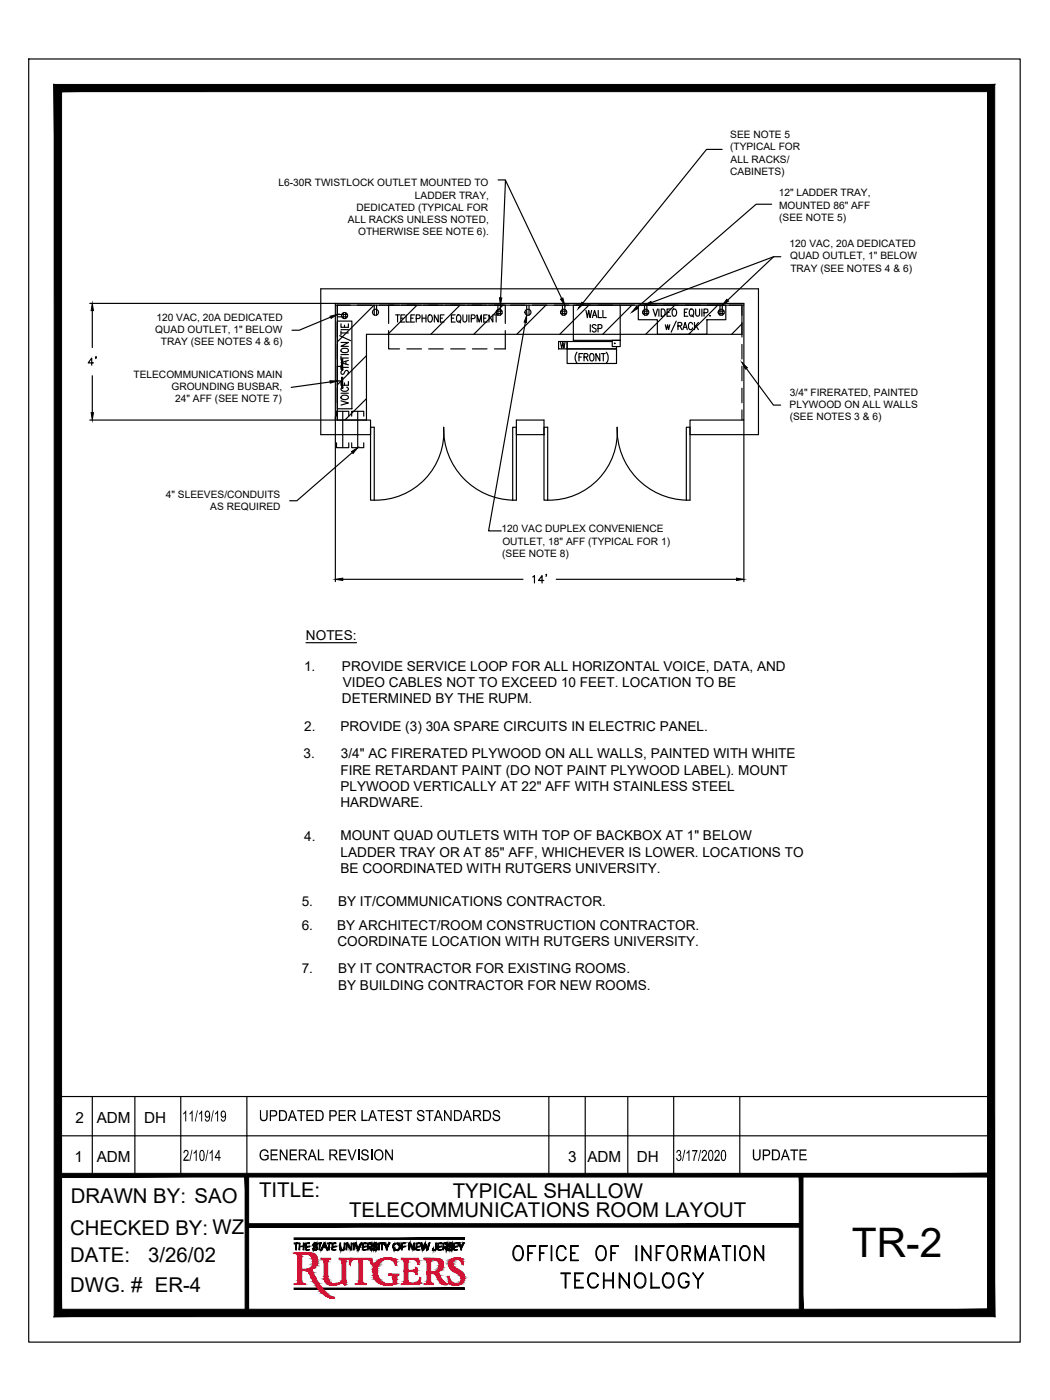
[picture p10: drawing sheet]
<svg xmlns="http://www.w3.org/2000/svg" width="229mm" height="305mm" viewBox="0 0 229 305" stroke-linecap="round" stroke-linejoin="round" font-family="sans-serif">
<defs><g id="words">
<text font-size="8.9" x="185.5" y="273.7">TR-2</text>
<g font-size="6.6">
<text x="110.4" y="275.5">OFFICE OF INFORMATION</text>
<text x="121" y="281.5">TECHNOLOGY</text>
</g>
<g font-size="4.4">
<text x="126.3" y="70.2">WALL</text>
<text x="15.4" y="261.9">DRAWN BY: SAO</text>
<text x="56.4" y="260.6">TITLE:</text>
<text x="98.6" y="260.9">TYPICAL SHALLOW</text>
<text x="15.3" y="268.8">CHECKED BY: WZ</text>
<text x="76" y="265">TELECOMMUNICATIONS ROOM LAYOUT</text>
<text x="15.3" y="274.8">DATE:</text>
<text x="32.3" y="274.8">3/26/02</text>
<text x="15.3" y="281.3">DWG. # ER-4</text>
</g>
<g font-size="3.7">
<text x="39.6" y="244.2">11/19/19</text>
<text x="56.3" y="244.1">UPDATED PER LATEST STANDARDS</text>
<text x="39.8" y="252.7">2/10/14</text>
<text x="56.3" y="252.6">GENERAL REVISION</text>
<text x="147.1" y="252.7">3/17/2020</text>
<text x="163.6" y="252.6">UPDATE</text>
</g>
<g font-size="3.3">
<text x="16.5" y="244.5">2</text>
<text x="21.1" y="244.4">ADM</text>
<text x="31.4" y="244.4">DH</text>
<text x="16.2" y="253.1">1</text>
<text x="21.1" y="253">ADM</text>
<text x="123.7" y="253.1">3</text>
<text x="127.9" y="253">ADM</text>
<text x="138.7" y="253">DH</text>
</g>
<g font-size="3">
<text x="66.6" y="139.3">NOTES:</text>
<text x="66.2" y="146">1.</text>
<text x="74.5" y="146">PROVIDE SERVICE LOOP FOR ALL HORIZONTAL VOICE, DATA, AND</text>
<text x="74.7" y="149.6">VIDEO CABLES NOT TO EXCEED 10 FEET. LOCATION TO BE</text>
<text x="74.5" y="153.1">DETERMINED BY THE RUPM.</text>
<text x="66.2" y="159.2">2.</text>
<text x="74.1" y="159.1">PROVIDE (3) 30A SPARE CIRCUITS IN ELECTRIC PANEL.</text>
<text x="66.1" y="165">3.</text>
<text x="74.2" y="165.1">3/4&quot; AC FIRERATED PLYWOOD ON ALL WALLS, PAINTED WITH WHITE</text>
<text x="74.1" y="168.6">FIRE RETARDANT PAINT (DO NOT PAINT PLYWOOD LABEL). MOUNT</text>
<text x="74.1" y="172.2">PLYWOOD VERTICALLY AT 22&quot; AFF WITH STAINLESS STEEL</text>
<text x="74.1" y="175.7">HARDWARE.</text>
<text x="66.2" y="183.1">4.</text>
<text x="74.1" y="183">MOUNT QUAD OUTLETS WITH TOP OF BACKBOX AT 1&quot; BELOW</text>
<text x="74.2" y="186.6">LADDER TRAY OR AT 85&quot; AFF, WHICHEVER IS LOWER. LOCATIONS TO</text>
<text x="74.2" y="190.1">BE COORDINATED WITH RUTGERS UNIVERSITY.</text>
<text x="65.7" y="197.3">5.</text>
<text x="73.6" y="197.2">BY IT/COMMUNICATIONS CONTRACTOR.</text>
<text x="65.7" y="202.5">6.</text>
<text x="73.4" y="202.4">BY ARCHITECT/ROOM CONSTRUCTION CONTRACTOR.</text>
<text x="73.5" y="205.9">COORDINATE LOCATION WITH RUTGERS UNIVERSITY.</text>
<text x="65.7" y="211.9">7.</text>
<text x="73.6" y="211.9">BY IT CONTRACTOR FOR EXISTING ROOMS.</text>
<text x="73.6" y="215.5">BY BUILDING CONTRACTOR FOR NEW ROOMS.</text>
</g>
<g font-size="2.2">
<text x="158.9" y="32.7">(TYPICAL FOR</text>
<text x="159" y="30.1">SEE NOTE 5</text>
<text x="159.1" y="35.4">ALL RACKS/</text>
<text x="60.6" y="40.6">L6-30R TWISTLOCK OUTLET MOUNTED TO</text>
<text x="159" y="38.1">CABINETS)</text>
<text x="77.6" y="45.9">DEDICATED (TYPICAL FOR</text>
<text x="90.3" y="43.2">LADDER TRAY,</text>
<text x="169.5" y="42.8">12&quot; LADDER TRAY,</text>
<text x="169.6" y="45.4">MOUNTED 86&quot; AFF</text>
<text x="75.8" y="48.6">ALL RACKS UNLESS NOTED,</text>
<text x="78" y="51.2">OTHERWISE SEE NOTE 6).</text>
<text x="169.7" y="48.1">(SEE NOTE 5)</text>
<text x="171.9" y="53.8">120 VAC, 20A DEDICATED</text>
<text x="172" y="56.4">QUAD OUTLET, 1&quot; BELOW</text>
<text x="172.1" y="59.1">TRAY (SEE NOTES 4 &amp; 6)</text>
<text x="34.1" y="69.8">120 VAC, 20A DEDICATED</text>
<text x="33.8" y="72.5">QUAD OUTLET, 1&quot; BELOW</text>
<text x="35" y="75.2">TRAY (SEE NOTES 4 &amp; 6)</text>
<text x="29.1" y="82.2">TELECOMMUNICATIONS MAIN</text>
<text x="37.3" y="84.9">GROUNDING BUSBAR,</text>
<text x="38.1" y="87.6">24&quot; AFF (SEE NOTE 7)</text>
<text x="171.9" y="88.8">PLYWOOD ON ALL WALLS</text>
<text x="172" y="86.1">3/4&quot; FIRERATED, PAINTED</text>
<text x="171.9" y="91.5">(SEE NOTES 3 &amp; 6)</text>
<text x="36.1" y="108.4">4&quot; SLEEVES/CONDUITS</text>
<text x="45.8" y="111.1">AS REQUIRED</text>
<text x="109.2" y="115.9">120 VAC DUPLEX CONVENIENCE</text>
<text x="109.4" y="118.6">OUTLET, 18&quot; AFF (TYPICAL FOR 1)</text>
<text x="109.3" y="121.3">(SEE NOTE 8)</text>
</g>
</g></defs>
<!-- layer: BORDER -->
<g fill="#000" stroke="#000" stroke-width=".22">
<path d="M12.6 255.5v.8l203.2-.8zM12.6 256.3l203.2-.8v.8z"/>
<path d="M53.4 255.9l.7 29.9v-29.9zM53.4 255.9l.7 29.9h-.7z"/>
<path d="M174 255.9l.8 29.9v-29.9zM174 255.9l.8 29.9h-.8z"/>
<path d="M53.7 266.4v.8l120.7-.8zM53.7 267.2l120.7-.8v.8z"/>
<path d="M11.8 286.7h204.8l-1.6-1.7zM11.8 286.7l1.6-1.7h201.6zM11.8 18.4v268.3l1.6-1.7zM11.8 18.4l1.6 1.6v265zM11.8 18.4l1.6 1.6 203.2-1.6zM13.4 20l203.2-1.6-1.6 1.6zM216.6 18.4l-1.6 1.6 1.6 266.7zM215 20l1.6 266.7-1.6-1.7z"/>
</g>
<path d="M6.3 12.8h215.8v279.4h-215.8zM12.6 238.7h203.2M20.1 238.7v17.2M29.4 238.7v17.2M39.4 238.7v17.2M53.7 238.7v17.2M119.5 238.7v17.2M127.4 238.7v17.2M136.7 238.7v17.2M146.7 238.7v17.2M161.1 238.7v17.2M215.8 247.3h-203.2v8.6" fill="none" stroke="#000" stroke-width=".25"/>
<!-- layer: RUTGERS -->
<g fill="#000" stroke="#000" stroke-width=".22">
<path d="M86.6 270.8l.1-.1zM94.3 272.1v-.1zM100.1 271.3l.1-.1z"/>
<path d="M64 269.5v.3l37.1-.3zM64 269.8l37.1-.3v.3z"/>
<path d="M64 270.6v.2l.9-.2zM64 270.8l.9-.2v.2z"/>
<path d="M64.4 270.8v1.3l.1-1.3zM64.5 270.8v1.3h-.1z"/>
<path d="M65.1 270.6v1.5l.2-1.5zM65.3 270.6v1.5h-.2z"/>
<path d="M65.3 271.3h.7zM65.3 271.4l.7-.1z"/>
<path d="M66 270.6v1.5l.2-1.5zM66.2 270.6v1.5h-.2z"/>
<path d="M66.5 270.6v.2l.9-.2zM66.5 270.8l.9-.2v.2z"/>
<path d="M66.5 270.8v1.3l.2-1.3zM66.7 270.8v1.3h-.2z"/>
<path d="M66.7 271.3v.2l.7-.2zM66.7 271.5l.7-.2v.2z"/>
<path d="M66.7 272h.7zM66.7 272.1l.7-.1z"/>
<path d="M68.1 271.8h.2zM68.1 271.8h.2z"/>
<path d="M68.2 270.9v.3zM68.2 270.9v.3z"/>
<path d="M68.2 271.8v.2zM68.3 271.8l-.1 .2z"/>
<path d="M68.2 270.8v.5zM68.3 270.8l-.1 .5z"/>
<path d="M68.3 270.7v.7zM68.3 270.7v.7z"/>
<path d="M68.3 271.8v.3zM68.3 271.8v.3z"/>
<path d="M68.3 270.7v.2l.1-.2zM68.4 270.7v.2h-.1z"/>
<path d="M68.3 271.2v.2zM68.4 271.2l-.1 .2z"/>
<path d="M68.3 271.9v.2zM68.4 271.9l-.1 .2z"/>
<path d="M68.4 271.2v.2zM68.4 271.2v.2z"/>
<path d="M68.4 272v.2zM68.4 272v.2z"/>
<path d="M68.4 270.6v.2l.3-.2zM68.4 270.8l.3-.2v.2z"/>
<path d="M68.4 271.3v.1l.3-.1zM68.4 271.4l.3-.1v.1z"/>
<path d="M68.4 272v.2l.3-.2zM68.4 272.2l.3-.2v.2z"/>
<path d="M68.7 270.7v.1l.1-.1zM68.7 270.8l.1-.1z"/>
<path d="M68.7 271.3v.2l.1-.2zM68.8 271.3l-.1 .2z"/>
<path d="M68.7 272v.2zM68.8 272l-.1 .2z"/>
<path d="M68.8 270.7v.2l.1-.2zM68.8 270.9l.1-.2z"/>
<path d="M68.8 271.4v.2zM68.9 271.4l-.1 .2z"/>
<path d="M68.8 272v.1l.1-.1zM68.8 272.1l.1-.1z"/>
<path d="M68.9 270.9v.1zM68.9 270.9v.1z"/>
<path d="M68.9 271.4v.2zM68.9 271.4v.2z"/>
<path d="M68.9 270.8v.2zM68.9 270.8v.2z"/>
<path d="M68.9 271.6v.2zM68.9 271.6v.2z"/>
<path d="M68.9 271.8v.3zM68.9 271.8v.3z"/>
<path d="M68.9 270.9v.1zM69 270.9l-.1 .1z"/>
<path d="M68.9 271.5v.5zM69 271.5l-.1 .5z"/>
<path d="M69 271.5v.5zM69 271.5v.5z"/>
<path d="M69 271.7v.1zM69.1 271.7l-.1 .1z"/>
<path d="M69.2 270.6v.2l.8-.2zM69.2 270.8l.8-.2v.2z"/>
<path d="M69.5 270.8v1.3l.2-1.3zM69.7 270.8v1.3h-.2z"/>
<path d="M69.9 272v.1zM70 272l-.1 .1z"/>
<path d="M70 271.9v.2zM70 271.9v.2z"/>
<path d="M70 271.8v.3zM70 271.8v.3z"/>
<path d="M70 271.6v.5zM70.1 271.6l-.1 .5z"/>
<path d="M70.1 271.5v.5zM70.2 271.5l-.1 .5z"/>
<path d="M70.2 271.4v.4zM70.2 271.4v.4z"/>
<path d="M70.2 271.3v.5zM70.3 271.3l-.1 .5z"/>
<path d="M70.3 271.2v.4zM70.3 271.2v.4z"/>
<path d="M70.3 271.1v.3zM70.4 271.1l-.1 .3z"/>
<path d="M70.3 271.5v.1l.6-.1zM70.3 271.6l.6-.1v.1z"/>
<path d="M70.4 270.9v.4zM70.4 270.9v.4z"/>
<path d="M70.4 270.8v.4zM70.5 270.8l-.1 .4z"/>
<path d="M70.5 270.7v.4zM70.5 270.7v.4z"/>
<path d="M70.5 270.6v.3l.2-.3zM70.7 270.6v.3h-.2z"/>
<path d="M70.5 270.9v.1zM70.6 270.9l-.1 .1z"/>
<path d="M70.7 270.9v.1zM70.7 270.9v.1z"/>
<path d="M70.7 270.7v.4zM70.8 270.7l-.1 .4z"/>
<path d="M70.8 270.8v.4zM70.9 270.8l-.1 .4z"/>
<path d="M70.9 270.9v.4zM70.9 270.9v.4z"/>
<path d="M70.9 271.1v.3zM70.9 271.1v.3z"/>
<path d="M70.9 271.2v.4zM71 271.2l-.1 .4z"/>
<path d="M71 271.3v.4zM71 271.3v.4z"/>
<path d="M71 271.4v.4zM71.1 271.4l-.1 .4z"/>
<path d="M71.1 271.5v.4zM71.1 271.5v.4z"/>
<path d="M71.1 271.6v.4zM71.2 271.6l-.1 .4z"/>
<path d="M71.2 271.8v.3zM71.2 271.8v.3z"/>
<path d="M71.2 270.6v.2l.9-.2zM71.2 270.8l.9-.2v.2z"/>
<path d="M71.2 271.9v.2zM71.3 271.9l-.1 .2z"/>
<path d="M71.3 272v.1zM71.4 272l-.1 .1z"/>
<path d="M71.6 270.8v1.3l.1-1.3zM71.7 270.8v1.3h-.1z"/>
<path d="M72.3 270.6v.2l.8-.2zM72.3 270.8l.8-.2v.2z"/>
<path d="M72.3 270.8v1.3l.2-1.3zM72.5 270.8v1.3h-.2z"/>
<path d="M72.5 271.3v.2l.6-.2zM72.5 271.5l.6-.2v.2z"/>
<path d="M72.5 272h.6zM72.5 272.1l.6-.1z"/>
<path d="M74 270.6v1.2l.2-1.2zM74.2 270.6v1.2h-.2z"/>
<path d="M74 271.8v.2l.2-.2zM74.2 271.8v.2h-.2z"/>
<path d="M74.2 271.8v.2zM74.2 271.8v.2z"/>
<path d="M74.2 271.8v.3zM74.2 271.8v.3z"/>
<path d="M74.2 272v.1zM74.3 272l-.1 .1z"/>
<path d="M74.3 272v.2zM74.4 272l-.1 .2z"/>
<path d="M74.4 272v.2l.3-.2zM74.4 272.2l.3-.2v.2z"/>
<path d="M74.7 272v.2zM74.7 272v.2z"/>
<path d="M74.7 272v.1zM74.8 272l-.1 .1z"/>
<path d="M74.8 271.9v.2zM74.9 271.9l-.1 .2z"/>
<path d="M74.9 271.8v.3zM74.9 271.8v.3z"/>
<path d="M74.9 270.6v1.3l.2-1.3zM75.1 270.6v1.3h-.2z"/>
<path d="M74.9 271.9v.1zM75 271.9l-.1 .1z"/>
<path d="M75.4 270.6v.3l.2-.3zM75.6 270.6v.3h-.2z"/>
<path d="M75.4 270.9v1.2l.1-1.2zM75.5 270.9v1.2h-.1z"/>
<path d="M75.6 270.7v.3zM75.6 270.7v.3z"/>
<path d="M75.6 270.8v.2zM75.7 270.8l-.1 .2z"/>
<path d="M75.7 270.8v.3zM75.7 270.8v.3z"/>
<path d="M75.7 270.9v.3zM75.8 270.9l-.1 .3z"/>
<path d="M75.8 271v.2zM75.8 271v.2z"/>
<path d="M75.8 271.1v.2zM75.9 271.1l-.1 .2z"/>
<path d="M75.9 271.1v.3zM75.9 271.1v.3z"/>
<path d="M75.9 271.2v.3zM76 271.2l-.1 .3z"/>
<path d="M76 271.3v.2zM76 271.3v.2z"/>
<path d="M76 271.3v.3zM76.1 271.3l-.1 .3z"/>
<path d="M76.1 271.4v.3zM76.1 271.4v.3z"/>
<path d="M76.1 271.5v.3zM76.2 271.5l-.1 .3z"/>
<path d="M76.2 271.6v.2zM76.2 271.6v.2z"/>
<path d="M76.2 271.6v.3zM76.3 271.6l-.1 .3z"/>
<path d="M76.3 271.8v.2zM76.4 271.8l-.1 .2z"/>
<path d="M76.4 271.8v.2zM76.4 271.8v.2z"/>
<path d="M76.4 271.9v.2zM76.4 271.9v.2z"/>
<path d="M76.4 270.6v1.5l.2-1.5zM76.6 270.6v1.5h-.2z"/>
<path d="M76.9 270.6v1.5l.2-1.5zM77.1 270.6v1.5h-.2z"/>
<path d="M77.3 270.6v.1l.2-.1zM77.3 270.7l.2-.1z"/>
<path d="M77.4 270.7h.1zM77.4 270.8l.1-.1z"/>
<path d="M77.4 270.8v.2zM77.5 270.8l-.1 .2z"/>
<path d="M77.5 270.9v.3zM77.6 270.9l-.1 .3z"/>
<path d="M77.6 271v.3zM77.6 271v.3z"/>
<path d="M77.6 271.1v.4zM77.7 271.1l-.1 .4z"/>
<path d="M77.7 271.3v.3zM77.7 271.3v.3z"/>
<path d="M77.7 271.4v.4zM77.8 271.4l-.1 .4z"/>
<path d="M77.8 271.5v.3zM77.8 271.5v.3z"/>
<path d="M77.8 271.7v.3zM77.9 271.7l-.1 .3z"/>
<path d="M77.9 271.8v.3zM77.9 271.8v.3z"/>
<path d="M77.9 272v.1zM78 272l-.1 .1z"/>
<path d="M78 271.8v.3zM78.1 271.8l-.1 .3z"/>
<path d="M78.1 271.7v.4zM78.1 271.7v.4z"/>
<path d="M78.1 271.6v.4zM78.2 271.6l-.1 .4z"/>
<path d="M78.2 271.4v.4zM78.2 271.4v.4z"/>
<path d="M78.2 271.3v.2l.2-.2zM78.2 271.5l.2-.2v.2z"/>
<path d="M78.2 271.5h.1zM78.2 271.6l.1-.1z"/>
<path d="M78.2 271.6v.2zM78.3 271.6l-.1 .2z"/>
<path d="M78.3 271.2h.1zM78.3 271.3l.1-.1z"/>
<path d="M78.3 271.1v.1l.2-.1zM78.5 271.1l-.2 .1z"/>
<path d="M78.4 271h.2zM78.4 271.1l.2-.1z"/>
<path d="M78.4 270.8v.2l.2-.2zM78.4 271l.2-.2v.2z"/>
<path d="M78.5 270.7h.1zM78.5 270.8l.1-.1z"/>
<path d="M78.6 270.6v.1l.1-.1zM78.6 270.7l.1-.1z"/>
<path d="M78.9 270.6v.2l.8-.2zM78.9 270.8l.8-.2v.2z"/>
<path d="M78.9 270.8v1.3l.2-1.3zM79.1 270.8v1.3h-.2z"/>
<path d="M79.1 271.3v.2l.6-.2zM79.1 271.5l.6-.2v.2z"/>
<path d="M79.1 272h.6zM79.1 272.1l.6-.1z"/>
<path d="M80 270.6v.2l.6-.2zM80 270.8l.6-.2v.2z"/>
<path d="M80 270.8v1.3l.2-1.3zM80.2 270.8v1.3h-.2z"/>
<path d="M80.3 271.5h.4zM80.3 271.5h.4z"/>
<path d="M80.4 271.5h.3zM80.4 271.6l.3-.1z"/>
<path d="M80.4 271.6h.2zM80.4 271.6h.2z"/>
<path d="M80.5 271.6v.2l.2-.2zM80.5 271.8l.2-.2v.2z"/>
<path d="M80.5 271.8h.2zM80.5 271.8h.2z"/>
<path d="M80.6 271.8h.2zM80.6 271.8h.2z"/>
<path d="M80.6 270.7v.1zM80.7 270.7l-.1 .1z"/>
<path d="M80.6 271.8h.2zM80.6 271.9l.2-.1z"/>
<path d="M80.7 271.9h.1zM80.7 272l.1-.1z"/>
<path d="M80.7 270.7h.1zM80.7 270.8l.1-.1z"/>
<path d="M80.7 271.4v.2zM80.8 271.4l-.1 .2z"/>
<path d="M80.7 272h.2zM80.7 272h.2z"/>
<path d="M80.8 271.4v.1zM80.9 271.4l-.1 .1z"/>
<path d="M80.8 270.8v.1zM80.9 270.8l-.1 .1z"/>
<path d="M80.9 270.9v.2zM80.9 270.9v.2z"/>
<path d="M80.9 271.2v.3zM80.9 271.2v.3z"/>
<path d="M80.9 272v.1zM80.9 272v.1z"/>
<path d="M80.9 270.8v.7zM81 270.8l-.1 .7z"/>
<path d="M81 270.9v.5zM81.1 270.9l-.1 .5z"/>
<path d="M81.1 271.1v.2zM81.1 271.1v.2z"/>
<path d="M81.2 271.8h.2zM81.2 271.8h.2z"/>
<path d="M81.2 271v.2zM81.3 271l-.1 .2z"/>
<path d="M81.2 271.8v.2l.2-.2zM81.4 271.8l-.2 .2z"/>
<path d="M81.3 270.8v.5zM81.4 270.8l-.1 .5z"/>
<path d="M81.4 270.7v.7zM81.4 270.7v.7z"/>
<path d="M81.4 271.8v.3zM81.4 271.8v.3z"/>
<path d="M81.4 270.7v.2zM81.5 270.7l-.1 .2z"/>
<path d="M81.4 271.2v.2zM81.4 271.2v.2z"/>
<path d="M81.4 271.9v.2zM81.4 271.9v.2z"/>
<path d="M81.4 271.2v.2zM81.5 271.2l-.1 .2z"/>
<path d="M81.4 272v.1zM81.5 272l-.1 .1z"/>
<path d="M81.5 270.6v.2l.2-.2zM81.5 270.8l.2-.2v.2z"/>
<path d="M81.5 271.3v.1l.2-.1zM81.5 271.4l.2-.1v.1z"/>
<path d="M81.5 272v.2l.4-.2zM81.5 272.2l.4-.2v.2z"/>
<path d="M81.7 270.7v.1l.2-.1zM81.7 270.8l.2-.1z"/>
<path d="M81.7 271.3v.2l.2-.2zM81.7 271.5l.2-.2v.2z"/>
<path d="M81.7 270.8h.2zM81.7 270.8h.2z"/>
<path d="M81.9 270.7v.2zM81.9 270.7v.2z"/>
<path d="M81.9 271.4v.1zM81.9 271.4v.1z"/>
<path d="M81.9 272v.1zM81.9 272v.1z"/>
<path d="M81.9 270.9v.1zM81.9 270.9v.1z"/>
<path d="M81.9 271.4v.2zM82 271.4l-.1 .2z"/>
<path d="M81.9 272v.1zM81.9 272v.1z"/>
<path d="M81.9 270.8v.2zM82 270.8l-.1 .2z"/>
<path d="M81.9 271.6v.2zM82 271.6l-.1 .2z"/>
<path d="M81.9 271.8v.3zM82 271.8l-.1 .3z"/>
<path d="M82 270.9v.1zM82.1 270.9l-.1 .1z"/>
<path d="M82 271.5v.6zM82.1 271.5l-.1 .6z"/>
<path d="M82.1 271.5v.5zM82.1 271.5v.5z"/>
<path d="M82.1 271.7v.1zM82.2 271.7l-.1 .1z"/>
<path d="M82.4 270.6v1.5l.2-1.5zM82.6 270.6v1.5h-.2z"/>
<path d="M82.7 270.6h1.1zM82.7 270.7l1.1-.1z"/>
<path d="M82.7 270.7v.1l.9-.1zM82.7 270.8l.9-.1v.1z"/>
<path d="M83.1 270.8v1.3l.1-1.3zM83.2 270.8v1.3h-.1z"/>
<path d="M83.6 270.7v.1l.2-.1zM83.6 270.8l.2-.1z"/>
<path d="M83.7 270.8h.1zM83.7 270.9l.1-.1z"/>
<path d="M83.7 270.9v.1zM83.8 270.9l-.1 .1z"/>
<path d="M83.8 270.7v.4zM83.8 270.7v.4z"/>
<path d="M83.8 270.8v.3zM83.9 270.8l-.1 .3z"/>
<path d="M83.9 270.9v.3zM83.9 270.9v.3z"/>
<path d="M83.9 271v.3zM84 271l-.1 .3z"/>
<path d="M84 271.1v.3zM84.1 271.1l-.1 .3z"/>
<path d="M84.1 271.2v.3zM84.1 271.2v.3z"/>
<path d="M84.1 271.3v.3zM84.1 271.3v.3z"/>
<path d="M84.1 271.4v.7zM84.2 271.4l-.1 .7z"/>
<path d="M84.2 271.5v.6zM84.3 271.5l-.1 .6z"/>
<path d="M84.3 271.4v.7zM84.3 271.4v.7z"/>
<path d="M84.3 271.3v.3zM84.4 271.3l-.1 .3z"/>
<path d="M84.4 271.2v.3zM84.4 271.2v.3z"/>
<path d="M84.4 271.1v.3zM84.4 271.1v.3z"/>
<path d="M84.4 271v.3zM84.5 271l-.1 .3z"/>
<path d="M84.5 270.9v.3zM84.6 270.9l-.1 .3z"/>
<path d="M84.6 270.8v.3zM84.6 270.8v.3z"/>
<path d="M84.6 270.7v.3zM84.7 270.7l-.1 .3z"/>
<path d="M84.7 270.6v.1l.1-.1zM84.7 270.7l.1-.1z"/>
<path d="M84.7 270.7h.1zM84.7 270.8l.1-.1z"/>
<path d="M85.5 271.3v.2zM85.6 271.3l-.1 .2z"/>
<path d="M85.6 271.1v.6zM85.6 271.1v.6z"/>
<path d="M85.6 271v.8zM85.7 271l-.1 .8z"/>
<path d="M85.7 270.9v.3zM85.7 270.9v.3z"/>
<path d="M85.7 271.5v.4zM85.7 271.5v.4z"/>
<path d="M85.7 270.9v.2zM85.8 270.9l-.1 .2z"/>
<path d="M85.7 271.8v.2zM85.8 271.8l-.1 .2z"/>
<path d="M85.8 270.8v.2zM85.8 270.8v.2z"/>
<path d="M85.8 271.8v.2zM85.8 271.8v.2z"/>
<path d="M85.8 270.8v.2zM85.9 270.8l-.1 .2z"/>
<path d="M85.8 271.9v.2zM85.9 271.9l-.1 .2z"/>
<path d="M85.9 270.7h.2zM85.9 270.8l.2-.1z"/>
<path d="M85.9 272v.1zM86 272l-.1 .1z"/>
<path d="M86 272v.1l.1-.1zM86 272.1l.1-.1z"/>
<path d="M86.1 270.7v.1l.5-.1zM86.1 270.8l.5-.1v.1z"/>
<path d="M86.1 272v.2l.5-.2zM86.1 272.2l.5-.2v.2z"/>
<path d="M86.6 272v.1l.1-.1zM86.6 272.1l.1-.1z"/>
<path d="M86.7 270.8v.1l.1-.1zM86.7 270.9l.1-.1z"/>
<path d="M86.7 272v.1zM86.8 272l-.1 .1z"/>
<path d="M86.8 271.9v.2zM86.8 271.9v.2z"/>
<path d="M86.8 270.8v.2zM86.9 270.8l-.1 .2z"/>
<path d="M86.8 271.8v.3zM86.9 271.8l-.1 .3z"/>
<path d="M86.9 270.9v.2zM86.9 270.9v.2z"/>
<path d="M86.9 271.8v.2zM86.9 271.8v.2z"/>
<path d="M86.9 270.9v.3zM86.9 270.9v.3z"/>
<path d="M86.9 271.7v.3zM86.9 271.7v.3z"/>
<path d="M86.9 271v.3zM87 271l-.1 .3z"/>
<path d="M86.9 271.5v.5zM87 271.5l-.1 .5z"/>
<path d="M87 271v.9zM87.1 271l-.1 .9z"/>
<path d="M87.1 271.1v.7zM87.1 271.1v.7z"/>
<path d="M87.1 271.3v.3zM87.2 271.3l-.1 .3z"/>
<path d="M87.4 270.6v.2l.8-.2zM87.4 270.8l.8-.2v.2z"/>
<path d="M87.4 270.8v1.3l.2-1.3zM87.6 270.8v1.3h-.2z"/>
<path d="M87.6 271.3v.2l.6-.2zM87.6 271.5l.6-.2v.2z"/>
<path d="M89 270.6v.3l.2-.3zM89.2 270.6v.3h-.2z"/>
<path d="M89 270.9v1.2l.1-1.2zM89.1 270.9v1.2h-.1z"/>
<path d="M89.2 270.7v.3zM89.3 270.7l-.1 .3z"/>
<path d="M89.3 270.8v.2zM89.3 270.8v.2z"/>
<path d="M89.3 270.8v.3zM89.4 270.8l-.1 .3z"/>
<path d="M89.4 270.9v.3zM89.4 270.9v.3z"/>
<path d="M89.4 271v.2zM89.4 271v.2z"/>
<path d="M89.4 271.1v.2zM89.5 271.1l-.1 .2z"/>
<path d="M89.5 271.1v.3zM89.6 271.1l-.1 .3z"/>
<path d="M89.6 271.2v.3zM89.6 271.2v.3z"/>
<path d="M89.6 271.3v.2zM89.6 271.3v.2z"/>
<path d="M89.6 271.3v.3zM89.7 271.3l-.1 .3z"/>
<path d="M89.7 271.4v.3zM89.8 271.4l-.1 .3z"/>
<path d="M89.8 271.5v.3zM89.8 271.5v.3z"/>
<path d="M89.8 271.6v.2zM89.9 271.6l-.1 .2z"/>
<path d="M89.9 271.6v.3zM89.9 271.6v.3z"/>
<path d="M89.9 271.8v.2zM90 271.8l-.1 .2z"/>
<path d="M90 271.8v.2zM90 271.8v.2z"/>
<path d="M90 271.9v.2zM90.1 271.9l-.1 .2z"/>
<path d="M90.1 270.6v1.5l.1-1.5zM90.2 270.6v1.5h-.1z"/>
<path d="M90.6 270.6v.2l.8-.2zM90.6 270.8l.8-.2v.2z"/>
<path d="M90.6 270.8v1.3l.1-1.3zM90.7 270.8v1.3h-.1z"/>
<path d="M90.7 271.3v.2l.7-.2zM90.7 271.5l.7-.2v.2z"/>
<path d="M90.7 272h.7zM90.7 272.1l.7-.1z"/>
<path d="M91.6 270.6v.1l.2-.1zM91.6 270.7l.2-.1z"/>
<path d="M91.6 270.7v.2l.2-.2zM91.6 270.9l.2-.2v.2z"/>
<path d="M91.7 270.9v.2l.1-.2zM91.8 270.9v.2h-.1z"/>
<path d="M91.8 271.1v.2l.1-.2zM91.9 271.1v.2h-.1z"/>
<path d="M91.8 271.3v.2zM91.9 271.3l-.1 .2z"/>
<path d="M91.8 271.5v.2zM91.9 271.5l-.1 .2z"/>
<path d="M91.9 271.3v.6zM92 271.3l-.1 .6z"/>
<path d="M92 271.5v.6zM92 271.5v.6z"/>
<path d="M92 271.7v.4zM92.1 271.7l-.1 .4z"/>
<path d="M92.1 271.9v.2zM92.1 271.9v.2z"/>
<path d="M92.1 271.7v.4zM92.2 271.7l-.1 .4z"/>
<path d="M92.2 271.5v.6zM92.3 271.5l-.1 .6z"/>
<path d="M92.3 271.3v.6zM92.3 271.3v.6z"/>
<path d="M92.3 271.1v.7zM92.4 271.1l-.1 .7z"/>
<path d="M92.4 270.9v.6zM92.4 270.9v.6z"/>
<path d="M92.4 270.7v.6zM92.5 270.7l-.1 .6z"/>
<path d="M92.5 270.6v.4l.1-.4zM92.6 270.6v.4h-.1z"/>
<path d="M92.5 271v.2zM92.5 271v.2z"/>
<path d="M92.6 270.7v.5zM92.7 270.7l-.1 .5z"/>
<path d="M92.7 270.9v.4zM92.7 270.9v.4z"/>
<path d="M92.7 271.1v.4zM92.8 271.1l-.1 .4z"/>
<path d="M92.8 271.3v.5zM92.8 271.3v.5z"/>
<path d="M92.8 271.5v.4zM92.9 271.5l-.1 .4z"/>
<path d="M92.9 271.7v.4zM92.9 271.7v.4z"/>
<path d="M92.9 271.9v.2l.1-.2zM93 271.9v.2h-.1z"/>
<path d="M93 271.8v.3zM93.1 271.8l-.1 .3z"/>
<path d="M93.1 271.5v.6zM93.1 271.5v.6z"/>
<path d="M93.1 271.4v.7zM93.2 271.4l-.1 .7z"/>
<path d="M93.2 271.2v.7zM93.2 271.2v.7z"/>
<path d="M93.2 271.1v.6zM93.3 271.1l-.1 .6z"/>
<path d="M93.3 270.9v.6zM93.3 270.9v.6z"/>
<path d="M93.3 270.7v.2l.2-.2zM93.3 270.9l.2-.2v.2z"/>
<path d="M93.3 270.9v.2zM93.4 270.9l-.1 .2z"/>
<path d="M93.3 271.1v.2zM93.4 271.1l-.1 .2z"/>
<path d="M93.4 270.6v.1l.1-.1zM93.4 270.7l.1-.1z"/>
<path d="M94.2 271.8v.2l.1-.2zM94.3 271.8v.2h-.1z"/>
<path d="M94.3 272v.1zM94.4 272l-.1 .1z"/>
<path d="M94.4 272v.2l.4-.2zM94.4 272.2l.4-.2v.2z"/>
<path d="M94.8 272v.1zM94.8 272v.1z"/>
<path d="M94.8 271.8v.3zM94.9 271.8l-.1 .3z"/>
<path d="M94.9 270.6v1.2l.1-1.2zM95 270.6v1.2h-.1z"/>
<path d="M94.9 271.8v.2l.1-.2zM95 271.8v.2h-.1z"/>
<path d="M95.3 270.6v.2l.9-.2zM95.3 270.8l.9-.2v.2z"/>
<path d="M95.3 270.8v1.3l.2-1.3zM95.5 270.8v1.3h-.2z"/>
<path d="M95.5 271.3v.2l.6-.2zM95.5 271.5l.6-.2v.2z"/>
<path d="M95.5 272h.7zM95.5 272.1l.7-.1z"/>
<path d="M96.5 270.6v.2l.6-.2zM96.5 270.8l.6-.2v.2z"/>
<path d="M96.5 270.8v1.3l.1-1.3zM96.6 270.8v1.3h-.1z"/>
<path d="M96.8 271.5h.3zM96.8 271.5h.3z"/>
<path d="M96.8 271.5h.3zM96.8 271.6l.3-.1z"/>
<path d="M96.8 271.6h.3zM96.8 271.7l.3-.1z"/>
<path d="M96.9 271.7h.2zM96.9 271.8l.2-.1z"/>
<path d="M97.1 270.7v.1zM97.1 270.7v.1z"/>
<path d="M97.1 271.6v.4zM97.1 271.6v.4z"/>
<path d="M97.1 271.8v.2zM97.1 271.8v.2z"/>
<path d="M97.1 270.7h.2zM97.1 270.8l.2-.1z"/>
<path d="M97.1 271.4v.2zM97.2 271.4l-.1 .2z"/>
<path d="M97.1 271.8v.3zM97.2 271.8l-.1 .3z"/>
<path d="M97.2 271.4v.2zM97.3 271.4l-.1 .2z"/>
<path d="M97.2 271.8v.3zM97.3 271.8l-.1 .3z"/>
<path d="M97.3 270.8v.1zM97.4 270.8l-.1 .1z"/>
<path d="M97.3 271.3v.2zM97.3 271.3v.2z"/>
<path d="M97.3 272v.1zM97.3 272v.1z"/>
<path d="M97.3 270.9v.2zM97.4 270.9l-.1 .2z"/>
<path d="M97.3 271.2v.3zM97.4 271.2l-.1 .3z"/>
<path d="M97.3 272v.1zM97.4 272l-.1 .1z"/>
<path d="M97.4 270.8v.7zM97.4 270.8v.7z"/>
<path d="M97.4 271v.4zM97.5 271l-.1 .4z"/>
<path d="M97.5 271.1v.2zM97.5 271.1v.2z"/>
<path d="M97.6 271.8h.2zM97.6 271.8h.2z"/>
<path d="M97.7 271v.2zM97.7 271v.2z"/>
<path d="M97.7 271.8v.2zM97.8 271.8l-.1 .2z"/>
<path d="M97.7 270.8v.5zM97.8 270.8l-.1 .5z"/>
<path d="M97.8 270.7v.7zM97.8 270.7v.7z"/>
<path d="M97.8 271.8v.3zM97.8 271.8v.3z"/>
<path d="M97.8 270.7v.2l.1-.2zM97.9 270.7v.2h-.1z"/>
<path d="M97.8 271.2v.2zM97.9 271.2l-.1 .2z"/>
<path d="M97.8 271.9v.2zM97.9 271.9l-.1 .2z"/>
<path d="M97.9 271.2v.2zM97.9 271.2v.2z"/>
<path d="M97.9 272v.2zM97.9 272v.2z"/>
<path d="M97.9 270.6v.2l.2-.2zM97.9 270.8l.2-.2v.2z"/>
<path d="M97.9 271.3v.1l.2-.1zM97.9 271.4l.2-.1z"/>
<path d="M97.9 272v.2l.3-.2zM97.9 272.2l.3-.2v.2z"/>
<path d="M98.1 270.7v.1l.2-.1zM98.1 270.8l.2-.1z"/>
<path d="M98.1 271.3v.2l.2-.2zM98.1 271.5l.2-.2v.2z"/>
<path d="M98.2 272v.1zM98.3 272l-.1 .1z"/>
<path d="M98.3 270.7v.2zM98.4 270.7l-.1 .2z"/>
<path d="M98.3 271.4v.1zM98.3 271.4v.1z"/>
<path d="M98.3 270.9v.1zM98.4 270.9l-.1 .1z"/>
<path d="M98.3 271.4v.2l.2-.2zM98.5 271.4v.2h-.2z"/>
<path d="M98.3 272v.1zM98.4 272l-.1 .1z"/>
<path d="M98.4 270.8v.2zM98.5 270.8l-.1 .2z"/>
<path d="M98.4 271.6v.2zM98.5 271.6l-.1 .2z"/>
<path d="M98.4 271.8v.3zM98.5 271.8l-.1 .3z"/>
<path d="M98.5 270.9v.1zM98.5 270.9v.1z"/>
<path d="M98.5 271.5v.6zM98.5 271.5v.6z"/>
<path d="M98.5 271.5v.5zM98.5 271.5v.5z"/>
<path d="M98.5 271.7v.1zM98.6 271.7l-.1 .1z"/>
<path d="M98.8 270.6v.2l.8-.2zM98.8 270.8l.8-.2v.2z"/>
<path d="M98.8 270.8v1.3l.2-1.3zM99 270.8v1.3h-.2z"/>
<path d="M99 271.3v.2l.6-.2zM99 271.5l.6-.2v.2z"/>
<path d="M99 272h.6zM99 272.1l.6-.1z"/>
<path d="M99.8 270.6h.1zM99.8 270.7l.1-.1z"/>
<path d="M99.8 270.7v.1l.2-.1zM99.8 270.8l.2-.1z"/>
<path d="M99.9 270.8h.1zM99.9 270.9l.1-.1z"/>
<path d="M99.9 270.9v.1l.2-.1zM100.1 270.9l-.2 .1z"/>
<path d="M100 271h.1zM100 271.1l.1-.1z"/>
<path d="M100 271.1h.2zM100 271.1h.2z"/>
<path d="M100.1 271.1v.1l.1-.1zM100.1 271.2l.1-.1z"/>
<path d="M100.2 271.2v.2zM100.2 271.2v.2z"/>
<path d="M100.2 271.3v.2zM100.3 271.3l-.1 .2z"/>
<path d="M100.3 271.4v.2zM100.3 271.4v.2z"/>
<path d="M100.3 271.5v.6l.1-.6zM100.4 271.5v.6h-.1z"/>
<path d="M100.4 271.4v.7zM100.5 271.4l-.1 .7z"/>
<path d="M100.5 271.3v.3zM100.5 271.3v.3z"/>
<path d="M100.5 271.2v.3zM100.6 271.2l-.1 .3z"/>
<path d="M100.6 271.1v.3zM100.6 271.1v.3z"/>
<path d="M100.6 271v.3zM100.7 271l-.1 .3z"/>
<path d="M100.7 270.9v.3zM100.7 270.9v.3z"/>
<path d="M100.7 270.8v.3zM100.8 270.8l-.1 .3z"/>
<path d="M100.8 270.7v.3zM100.8 270.7v.3z"/>
<path d="M100.8 270.6v.1l.2-.1zM100.8 270.7l.2-.1z"/>
<path d="M100.8 270.7h.2zM100.8 270.8l.2-.1z"/>
<path d="M64 280.4v.3l37.1-.3zM64 280.7l37.1-.3v.3z"/>
</g>
<!-- layer: a-ru2 -->
<g fill="#d21034" stroke="#d21034" stroke-width=".22">
<path d="M64 272.9h4.1z"/>
<path d="M66.6 276.4h1.3z"/>
<path d="M71.7 282.5h1.1v.2z"/>
<path d="M99.2 273.8h.6z"/>
<path d="M98.4 274.1h2.3z"/>
<path d="M91 275.2h.1z"/>
<path d="M90.2 276.6h.5z"/>
<path d="M94.6 276.9h.8z"/>
<path d="M97.5 277.9h.3z"/>
<path d="M91.4 278.2h.2z"/>
<path d="M96.5 279.7h.9z"/>
<path d="M98.7 279.8h.9z"/>
<path d="M84.1 273.8h.5z"/>
<path d="M86 275.2h.3v.3z"/>
<path d="M84.6 277.6h2.3z"/>
<path d="M85.4 277.7h1z"/>
<path d="M75 279.7l.1 .1z"/>
<path d="M75 279.7h.3z"/>
<path d="M71.7 279.8h1.5z"/>
<path d="M84 279.8h1.1z"/>
<path d="M64 272.7l3.6 .1zM64 272.7l3.6 .1z"/>
<path d="M64 272.8l4 .1zM64 272.8l4 .1z"/>
<path d="M64 272.9h4.1zM64 272.9h4.1zM64 272.9h4.1z"/>
<path d="M64.3 272.9l4 .1zM64.3 272.9l4 .1z"/>
<path d="M64.7 273h3.6zM64.7 273h3.6zM64.7 273h3.6zM64.7 273h3.6z"/>
<path d="M64.7 273h1.9zM64.7 273h1.4z"/>
<path d="M66.6 273l1.8 .1zM66.6 273l1.8 .1z"/>
<path d="M64.7 273h1.4zM64.7 273l1 .1zM64.8 273.1h.9zM64.8 273.1h.9z"/>
<path d="M67 273.1h1.6zM67 273.1h1.6z"/>
<path d="M67.3 273.1l1.4 .1zM67.3 273.1l1.4 .1z"/>
<path d="M64.8 273.1l.9 .1v-.1zM64.8 273.1l.9 .1h-.9z"/>
<path d="M67.4 273.2l1.5 .2-.2-.2zM67.4 273.2l1.5 .2h-1.3z"/>
<path d="M67.6 273.4l1.3 .1zM67.6 273.4l1.3 .1z"/>
<path d="M64.8 273.2l.9 .4v-.4zM64.8 273.2l.9 .4h-.9z"/>
<path d="M67.7 273.5l1.3 .2-.1-.2zM67.7 273.5l1.3 .2h-1.1z"/>
<path d="M67.9 273.7l1.2 .2-.1-.2zM67.9 273.7l1.2 .2h-1.1z"/>
<path d="M68 273.9l1.1 .1v-.1zM68 273.9l1.1 .1h-1z"/>
<path d="M68.1 274l1.1 .3-.1-.3zM68.1 274l1.1 .3h-1.1z"/>
<path d="M68.1 274.3l1.1 .4v-.4zM68.1 274.3l1.1 .4h-1z"/>
<path d="M68.2 274.7l1 .1zM68.2 274.7l1 .1z"/>
<path d="M68.2 274.8l.9 .3 .1-.3zM68.2 274.8l.9 .3h-1z"/>
<path d="M68.1 275.1h1zM68.1 275.1h1z"/>
<path d="M68.1 275.1l.8 .3 .2-.3zM68.1 275.1l.8 .3h-.8z"/>
<path d="M68.1 275.4l.7 .2 .1-.2zM68.1 275.4l.7 .2h-.8z"/>
<path d="M68 275.6l.7 .1 .1-.1zM68 275.6l.7 .1h-.8z"/>
<path d="M67.9 275.7l.6 .2 .2-.2zM67.9 275.7l.6 .2h-.7z"/>
<path d="M67.8 275.9h.7zM67.8 275.9h.7z"/>
<path d="M67.8 275.9l.4 .2 .3-.2zM67.5 276.1l.3-.2 .4 .2z"/>
<path d="M67.5 276.1h.7zM67.5 276.1l.6 .1z"/>
<path d="M67.4 276.2h.7zM67.1 276.3h.8z"/>
<path d="M67.1 276.3h.8zM67 276.3h.9z"/>
<path d="M67 276.3l.9 .1zM66.6 276.4h1.3zM65.7 276.4h2.2z"/>
<path d="M64.8 273.6l.9 2.8v-2.8zM64.8 273.6l.9 2.8h-.9z"/>
<path d="M64.8 276.4l3.2 .2-.1-.2zM64.8 276.4l3.2 .2h-3.2z"/>
<path d="M66.5 276.6l1.5 .1zM66.5 276.6l1.5 .1z"/>
<path d="M66.8 276.7l1.3 .1-.1-.1zM66.8 276.7l1.3 .1zM67 276.8h1.1zM67 276.8h1.1z"/>
<path d="M67 276.8l1.1 .2v-.2zM67 276.8l1.1 .2h-.9z"/>
<path d="M67.2 277l1.1 .3-.2-.3zM67.2 277l1.1 .3h-1z"/>
<path d="M67.3 277.3h1zM67.3 277.3h1z"/>
<path d="M67.3 277.3l1.4 .9-.4-.9zM67.3 277.3l1.4 .9h-.9z"/>
<path d="M67.8 278.2l1 .2-.1-.2zM67.8 278.2l1 .2h-1z"/>
<path d="M64.8 276.6l.9 2.2v-2.2zM64.8 276.6l.9 2.2h-.9z"/>
<path d="M67.8 278.4l1.4 .7-.4-.7zM67.8 278.4l1.4 .7h-.9z"/>
<path d="M64.8 278.8l.9 .4v-.4zM64.8 278.8l.9 .4h-.9zM64.8 279.2h.9zM64.8 279.2h.9z"/>
<path d="M64.8 279.2l1 .1-.1-.1zM64.8 279.2l1 .1h-1zM64.8 279.3h1zM64.8 279.3h1z"/>
<path d="M68.3 279.1l1.1 .3-.2-.3zM68.3 279.1l1.1 .3h-1z"/>
<path d="M64.8 279.3l1.1 .1-.1-.1zM64.8 279.3l1.1 .1h-1.2zM64.7 279.4h1.2zM64.7 279.4h1.2z"/>
<path d="M64.7 279.4l1.5 .1zM64.4 279.5h1.8z"/>
<path d="M64.4 279.5h1.8zM64.3 279.5h1.9z"/>
<path d="M64.3 279.5h2.2zM64 279.5h2.5z"/>
<path d="M64 279.5l2.5 .2v-.2zM64 279.5l2.5 .2h-2.5z"/>
<path d="M68.4 279.4l1.4 .6-.4-.6zM68.4 279.4l1.4 .6h-1z"/>
<path d="M68.8 280l1.2 .3-.2-.3zM68.8 280l1.2 .3h-.9z"/>
<path d="M69.1 280.3l1.3 .5-.4-.5zM69.1 280.3l1.3 .5h-.9z"/>
<path d="M69.5 280.8l1.3 .4-.4-.4zM69.5 280.8l1.3 .4h-1z"/>
<path d="M69.8 281.2l1.3 .4-.3-.4zM69.8 281.2l1.3 .4h-.9z"/>
<path d="M70.2 281.6h.9zM70.2 281.6h.9z"/>
<path d="M70.2 281.6l1.2 .3-.3-.3zM70.2 281.6l1.2 .3h-.8z"/>
<path d="M70.6 281.9l1 .1zM70.6 281.9l1 .1z"/>
<path d="M70.7 282l1.2 .2-.3-.2zM70.7 282l1.2 .2h-.9z"/>
<path d="M71 282.2l1.1 .1zM71 282.2l1.1 .1z"/>
<path d="M71.2 282.3l1.1 .1zM71.2 282.3l1.1 .1z"/>
<path d="M71.4 282.4l1.4 .1zM71.4 282.4l1.4 .1z"/>
<path d="M71.5 282.5h1.3zM71.5 282.5h1.3z"/>
<path d="M72.3 282.7h.5zM71.7 282.5l1.1 .2z"/>
<path d="M99.2 273.8l.8 .1zM99.1 273.9h.9z"/>
<path d="M99.1 273.9h1.1zM98.8 273.9h1.4z"/>
<path d="M98.8 273.9l1.6 .1zM98.7 274h1.7z"/>
<path d="M92.3 274h3zM92.3 274h3z"/>
<path d="M98.7 274h1.9zM98.5 274h2.1z"/>
<path d="M92.3 274l3.3 .1zM92.3 274l3.3 .1z"/>
<path d="M98.5 274l2.2 .1zM98.5 274l2.2 .1zM98.4 274.1h2.3z"/>
<path d="M99.4 274.1h1.3zM99.4 274.1h1.3z"/>
<path d="M98.4 274.1h.8zM98.4 274.1h1z"/>
<path d="M87.4 274l3.7 .2v-.2zM87.4 274l3.7 .2h-3.7z"/>
<path d="M92.3 274.1l3.5 .1zM92.3 274.1l3.5 .1z"/>
<path d="M99.5 274.1l1.2 .1zM99.5 274.1l1.2 .1z"/>
<path d="M92.3 274.2h3.6zM92.3 274.2h3.6z"/>
<path d="M98.4 274.1h.8zM98.4 274.1l.6 .1h-.7z"/>
<path d="M92.4 274.2h3.5zM92.4 274.2h3.5z"/>
<path d="M87.4 274.2h3.7zM87.4 274.2h3.7z"/>
<path d="M87.9 274.2h.9zM87.9 274.2h.9z"/>
<path d="M89.9 274.2h1.2zM89.9 274.2h1.2z"/>
<path d="M92.8 274.2h3.2zM92.8 274.2h3.2z"/>
<path d="M94.4 274.2h1.6zM94.4 274.2h1.6z"/>
<path d="M92.8 274.2h1.6zM92.8 274.2h1.3z"/>
<path d="M98.3 274.2h.7zM98.2 274.3h.6zM98.2 274.3h.6zM98.2 274.3h.6z"/>
<path d="M92.9 274.2h1.2zM92.9 274.2l1.1 .1z"/>
<path d="M94.5 274.2l1.6 .1zM94.5 274.2l1.6 .1z"/>
<path d="M90.3 274.2l.8 .1zM90.3 274.2l.8 .1z"/>
<path d="M99.8 274.2l.9 .1v-.1zM99.8 274.2l.9 .1z"/>
<path d="M92.9 274.3h1.1zM92.9 274.3h.9z"/>
<path d="M87.9 274.2l.9 .1v-.1zM87.9 274.2l.9 .1h-.8z"/>
<path d="M94.8 274.3h1.3zM94.8 274.3h1.3z"/>
<path d="M98.2 274.3l.5 .1 .1-.1zM98.2 274.3l.5 .1h-.7z"/>
<path d="M92.9 274.3l.9 .1zM92.9 274.3l.9 .1z"/>
<path d="M94.8 274.3l1.4 .1zM94.8 274.3l1.4 .1z"/>
<path d="M90.5 274.3l.6 .1v-.1zM90.5 274.3l.6 .1z"/>
<path d="M88 274.3l.8 .2v-.2zM88 274.3l.8 .2h-.8z"/>
<path d="M95.1 274.4l1.2 .1-.1-.1zM95.1 274.4l1.2 .1h-1.1z"/>
<path d="M98 274.4l.6 .1 .1-.1zM98 274.4l.6 .1h-.7z"/>
<path d="M97.9 274.5l.7 .1zM97.9 274.6h.7z"/>
<path d="M100.1 274.3l.7 .3-.1-.3zM100.1 274.3l.7 .3h-.4z"/>
<path d="M90.7 274.4l.5 .2-.1-.2zM90.7 274.4l.5 .2h-.4z"/>
<path d="M95.2 274.5l1.2 .1zM95.2 274.5l1.2 .1z"/>
<path d="M92.9 274.4l.9 .2v-.2zM92.9 274.4l.9 .2h-.9z"/>
<path d="M97.9 274.6l.6 .1 .1-.1zM97.9 274.6l.6 .1h-.6z"/>
<path d="M88 274.5l.8 .2v-.2zM88 274.5l.8 .2h-.8z"/>
<path d="M95.3 274.6l1.2 .2-.1-.2zM95.3 274.6l1.2 .2h-1.1z"/>
<path d="M90.8 274.6l.4 .2v-.2zM90.8 274.6l.4 .2h-.3z"/>
<path d="M95.4 274.8l1.1 .1v-.1zM95.4 274.8l1.1 .1h-1z"/>
<path d="M97.9 274.7l.6 .2v-.2zM97.9 274.7l.6 .2h-.7z"/>
<path d="M100.4 274.6l.4 .3v-.3zM100.4 274.6l.4 .3h-.3z"/>
<path d="M95.5 274.9l1 .2v-.2zM95.5 274.9l1 .2h-.9z"/>
<path d="M97.8 274.9l.7 .2v-.2zM97.8 274.9l.7 .2h-.8z"/>
<path d="M90.9 274.8l.3 .4v-.4zM90.9 274.8l.3 .4h-.2z"/>
<path d="M95.6 275.1l.9 .1v-.1zM95.6 275.1l.9 .1h-.9z"/>
<path d="M91 275.2h.1zM91 275.2h.2z"/>
<path d="M97.7 275.1l.8 .2v-.2zM97.7 275.1l.8 .2h-.8z"/>
<path d="M100.5 274.9l.3 .4v-.4zM100.5 274.9l.3 .4h-.2z"/>
<path d="M97.7 275.3l.8 .1zM97.7 275.3l.8 .1z"/>
<path d="M95.6 275.2l.9 .2v-.2zM95.6 275.2l.9 .2h-.9z"/>
<path d="M97.7 275.4h.8zM97.7 275.4h.8z"/>
<path d="M95.6 275.4l.9 .2v-.2zM95.6 275.4l.9 .2h-.9z"/>
<path d="M95.6 275.6h.9zM95.6 275.6h.9z"/>
<path d="M97.7 275.4l1 .3-.2-.3zM97.7 275.4l1 .3h-.9zM97.8 275.7h.9zM97.8 275.7h.9z"/>
<path d="M95.6 275.6l.8 .3 .1-.3zM95.6 275.6l.8 .3h-.8z"/>
<path d="M95.6 275.9h.8zM95.6 275.9h.8z"/>
<path d="M97.8 275.7l1.2 .3-.3-.3zM97.8 275.7l1.2 .3h-1.1z"/>
<path d="M97.9 276l1.3 .1zM97.9 276l1.3 .1z"/>
<path d="M90.5 275.9l.2 .3v-.3zM90.5 275.9l.2 .3h-.2z"/>
<path d="M95.6 275.9l.7 .3 .1-.3zM95.6 275.9l.7 .3h-.8z"/>
<path d="M95.5 276.2h.8zM95.5 276.2h.8z"/>
<path d="M97.9 276.1l1.9 .3-.6-.3zM97.9 276.1l1.9 .3h-1.6z"/>
<path d="M95.5 276.2l.6 .2 .2-.2zM95.5 276.2l.6 .2h-.7z"/>
<path d="M90.5 276.2l.2 .3v-.3zM90.5 276.2l.2 .3h-.3z"/>
<path d="M95.4 276.4h.7zM95.4 276.4l.6 .1z"/>
<path d="M90.4 276.5h.3zM90.4 276.5h.3h-.4z"/>
<path d="M90.3 276.5l.4 .1zM90.2 276.6h.5zM89.9 276.6h.8z"/>
<path d="M88 274.7l.8 1.9v-1.9zM88 274.7l.8 1.9h-.8z"/>
<path d="M95.3 276.5l.6 .1 .1-.1zM95.3 276.5l.6 .1h-.7z"/>
<path d="M98.2 276.4l2 .3-.4-.3zM98.2 276.4l2 .3h-1.7z"/>
<path d="M95.2 276.6h.7zM95.1 276.7h.6z"/>
<path d="M98.5 276.7h1.9zM98.5 276.7h1.9z"/>
<path d="M88 276.6l2.7 .2v-.2zM88 276.6l2.7 .2h-2.7z"/>
<path d="M89.9 276.8l.8 .1zM89.9 276.8l.8 .1z"/>
<path d="M95.1 276.7l.3 .2 .3-.2zM94.8 276.9l.3-.2 .3 .2z"/>
<path d="M90.2 276.9h.5zM90.2 276.9h.5z"/>
<path d="M94.8 276.9h.6zM94.6 276.9h.8zM94.4 276.9h1z"/>
<path d="M92.9 274.6l.9 2.3v-2.3zM92.9 274.6l.9 2.3h-.9z"/>
<path d="M94.4 276.9h1zM93.8 276.9h1.6z"/>
<path d="M92.9 276.9h.9zM92.9 276.9h.9z"/>
<path d="M90.3 276.9l.4 .1zM90.3 276.9l.4 .1z"/>
<path d="M98.6 276.7l2.1 .3-.3-.3zM98.6 276.7l2.1 .3h-1.7z"/>
<path d="M99 277h1.7zM99 277h1.7z"/>
<path d="M92.9 276.9l2.6 .3-.1-.3zM92.9 276.9l2.6 .3h-2.6z"/>
<path d="M93.8 277.2h1.7zM93.8 277.2h1.7z"/>
<path d="M92.9 277.2h.9zM92.9 277.2h.9z"/>
<path d="M90.4 277l.3 .2v-.2zM90.4 277l.3 .2h-.2z"/>
<path d="M94.4 277.2l1.1 .1zM94.4 277.2l1.1 .1z"/>
<path d="M99.1 277l1.8 .3-.2-.3zM99.1 277l1.8 .3h-1.3z"/>
<path d="M94.5 277.3h1.1zM94.5 277.3h1.1z"/>
<path d="M94.6 277.3l1 .1zM94.6 277.3l1 .1z"/>
<path d="M99.6 277.3l1.4 .1-.1-.1zM99.6 277.3l1.4 .1h-1.2z"/>
<path d="M90.5 277.2l.2 .3v-.3zM90.5 277.2l.2 .3h-.2z"/>
<path d="M94.7 277.4l1 .2-.1-.2zM94.7 277.4l1 .2h-.9z"/>
<path d="M99.8 277.4l1.3 .2-.1-.2zM99.8 277.4l1.3 .2h-1.1z"/>
<path d="M100 277.6l1.1 .1zM100 277.6l1.1 .1z"/>
<path d="M100.1 277.7l1.1 .3-.1-.3zM100.1 277.7l1.1 .3h-.9zM100.3 278h.9zM100.3 278h.9z"/>
<path d="M97.5 277.9l.4 .3-.1-.3zM97.5 277.9l.4 .3h-.3z"/>
<path d="M100.3 278l.9 .4v-.4zM100.3 278l.9 .4h-.8zM100.4 278.4h.8zM100.4 278.4h.8z"/>
<path d="M91.4 278.2l.2 .4v-.4zM91.4 278.2l.2 .4h-.3z"/>
<path d="M97.6 278.2l.4 .4-.1-.4zM97.6 278.2l.4 .4h-.4z"/>
<path d="M94.8 277.6l1.5 1.1-.6-1.1zM94.8 277.6l1.5 1.1h-.9z"/>
<path d="M95.4 278.7h.9zM95.4 278.7h.9z"/>
<path d="M100.4 278.4l.7 .3 .1-.3zM100.4 278.4l.7 .3h-.7z"/>
<path d="M100.4 278.7h.6zM100.4 278.7h.7z"/>
<path d="M97.6 278.6l.6 .3-.2-.3zM97.6 278.6l.6 .3h-.5z"/>
<path d="M91.3 278.6l.2 .3 .1-.3zM91.3 278.6l.2 .3h-.4z"/>
<path d="M92.9 277.2l.9 1.8v-1.8zM92.9 277.2l.9 1.8h-.9z"/>
<path d="M88 276.8l.8 2.2v-2.2zM88 276.8l.8 2.2h-.8z"/>
<path d="M100.4 278.7l.5 .4 .1-.4zM100.4 278.7l.5 .4h-.6z"/>
<path d="M100.3 279.1h.6zM100.3 279.1h.6z"/>
<path d="M91.1 278.9l.4 .2v-.2zM91.1 278.9l.4 .2h-.5z"/>
<path d="M95.4 278.7l1.3 .5-.4-.5zM95.4 278.7l1.3 .5h-1z"/>
<path d="M95.7 279.2h1.1zM95.7 279.2h1.1z"/>
<path d="M97.7 278.9l.8 .3-.3-.3zM97.7 278.9l.8 .3h-.8z"/>
<path d="M92.9 279l.9 .2v-.2zM92.9 279l.9 .2h-.9z"/>
<path d="M91 279.1l.4 .1 .1-.1zM90.8 279.2l.2-.1 .4 .1z"/>
<path d="M88 279l.8 .2v-.2zM88 279l.8 .2h-.8z"/>
<path d="M100.2 279.1l.5 .1 .2-.1zM100.2 279.1l.5 .1h-.6z"/>
<path d="M88 279.2l.8 .1zM88 279.2l.8 .1z"/>
<path d="M100.1 279.2h.6zM100.1 279.2l.6 .1h-.7z"/>
<path d="M95.8 279.2l1.1 .1-.1-.1zM95.8 279.2l1.1 .1h-1z"/>
<path d="M92.9 279.2l.9 .1zM92.9 279.2l.9 .1z"/>
<path d="M88 279.3h1.1zM88 279.3h1.1z"/>
<path d="M100 279.3h.7zM99.9 279.4h.7z"/>
<path d="M90.8 279.2l.6 .2v-.2zM90.5 279.4l.3-.2 .6 .2z"/>
<path d="M95.9 279.3l1.1 .1zM95.9 279.3l1.1 .1z"/>
<path d="M97.7 279.2l1.1 .2-.3-.2zM97.7 279.2l1.1 .2h-1z"/>
<path d="M90.5 279.4h.9zM90.1 279.4h1.3z"/>
<path d="M88 279.3l1.6 .1zM88 279.3l1.6 .1h-1.7z"/>
<path d="M90.1 279.4h1.3zM89.6 279.4h1.8z"/>
<path d="M87.9 279.4h1.7zM87.9 279.4h1.7z"/>
<path d="M87.9 279.4h3.5zM87.9 279.4h3.5z"/>
<path d="M92.9 279.3l1 .1zM92.9 279.3l1 .1h-1.1z"/>
<path d="M96 279.4h1zM96 279.4h1z"/>
<path d="M97.8 279.4l1.2 .1zM97.8 279.4l1.2 .1z"/>
<path d="M87.9 279.4l3.5 .1zM87.4 279.5h4z"/>
<path d="M92.8 279.4l1.6 .1zM92.3 279.5h2.1z"/>
<path d="M96 279.4l1.4 .1zM96 279.4l1.4 .1z"/>
<path d="M99.9 279.4l.5 .1 .2-.1zM99.6 279.5l.3-.1 .5 .1z"/>
<path d="M97.8 279.5h1.4zM97.8 279.5h1.4z"/>
<path d="M99.6 279.5h.8zM99.2 279.5h1.2z"/>
<path d="M97.9 279.5h1.3zM97.9 279.5h1.3z"/>
<path d="M97.9 279.5h2.5zM97.9 279.5h2.4z"/>
<path d="M96.1 279.5h1.3zM96.1 279.5h1.3z"/>
<path d="M97.9 279.5h2.4zM97.9 279.5l2.2 .1z"/>
<path d="M96.2 279.5l1.2 .2v-.2zM96.2 279.5l1.2 .2z"/>
<path d="M96.5 279.7h.9zM96.7 279.7h.7z"/>
<path d="M92.3 279.5l2.1 .2v-.2zM92.3 279.5l2.1 .2h-2.1z"/>
<path d="M87.4 279.5l3.9 .2 .1-.2zM87.4 279.5l3.9 .2h-3.9z"/>
<path d="M98.1 279.6h2zM98.1 279.6l1.9 .1z"/>
<path d="M98.3 279.7h1.7zM98.3 279.7l1.5 .1z"/>
<path d="M98.5 279.8h1.3zM98.5 279.8h1.1z"/>
<path d="M98.7 279.8h.6zM98.9 279.8h.4z"/>
<path d="M84.1 273.8l1 .1zM83.7 273.9h1.4z"/>
<path d="M83.7 273.9h1.7zM83.6 273.9h1.8z"/>
<path d="M83.6 273.9l2.1 .1zM83.3 274h2.4z"/>
<path d="M83.3 274h2.5zM83.2 274h2.6z"/>
<path d="M83.2 274l2.8 .1zM82.9 274.1h3.1z"/>
<path d="M84.3 274.1h1.7zM84.3 274.1h1.7z"/>
<path d="M82.9 274.1h1.4zM82.9 274.1h1.3z"/>
<path d="M82.9 274.1h1.3zM82.8 274.1h1.3z"/>
<path d="M73.8 274l2.1 .2v-.2zM73.8 274l2.1 .2h-2.1z"/>
<path d="M69.9 274l2.1 .2v-.2zM69.9 274l2.1 .2h-2.1z"/>
<path d="M82.8 274.1h1.3zM82.8 274.1l1.1 .1z"/>
<path d="M84.7 274.1l1.5 .1zM84.7 274.1l1.5 .1z"/>
<path d="M85 274.2h1.2zM85 274.2h1.2z"/>
<path d="M73.8 274.2h2.1zM73.8 274.2h1.6z"/>
<path d="M69.9 274.2h2.1zM69.9 274.2h1.6z"/>
<path d="M76.1 274l4.9 .2v-.2zM76.1 274l4.9 .2h-4.9z"/>
<path d="M79.6 274.2h1.4zM79.6 274.2h1.4z"/>
<path d="M77.5 274.2h2.1zM77.5 274.2h1.4z"/>
<path d="M79.6 274.2h1.4zM79.6 274.2h1.4z"/>
<path d="M76.1 274.2h1.1zM76.1 274.2h1.4z"/>
<path d="M82.8 274.2h1.1zM82.7 274.2h.9z"/>
<path d="M80 274.2h1zM80 274.2h1z"/>
<path d="M76.1 274.2h1.1zM76.1 274.2h.7z"/>
<path d="M74.3 274.2h1.1zM74.3 274.2l1 .1z"/>
<path d="M70.4 274.2h1.1zM70.4 274.2l1 .1z"/>
<path d="M80.2 274.2l.8 .1zM80.2 274.2l.8 .1z"/>
<path d="M76.1 274.2h.7zM76.1 274.2l.6 .1z"/>
<path d="M85 274.2l1.2 .1v-.1zM85 274.2l1.2 .1z"/>
<path d="M82.7 274.2h.9zM82.5 274.3h.8z"/>
<path d="M82.5 274.3h.8zM82.5 274.3l.8 .1z"/>
<path d="M74.4 274.3l.9 .1v-.1zM74.4 274.3l.9 .1h-.8z"/>
<path d="M70.5 274.3l.9 .1v-.1zM70.5 274.3l.9 .1h-.9z"/>
<path d="M80.4 274.3l.6 .1zM80.4 274.3l.6 .1z"/>
<path d="M76.1 274.3h.6zM76.1 274.3l.5 .1z"/>
<path d="M85.4 274.3l.8 .2v-.2zM85.4 274.3l.8 .2h-.6z"/>
<path d="M82.4 274.4l.6 .2 .3-.2zM82.2 274.6l.2-.2 .6 .2z"/>
<path d="M82.2 274.6h.8zM82.1 274.6h.8z"/>
<path d="M74.5 274.4l.8 .3v-.3zM74.5 274.4l.8 .3h-.8z"/>
<path d="M70.5 274.4l.9 .3v-.3zM70.5 274.4l.9 .3h-.8z"/>
<path d="M80.5 274.4l.5 .3v-.3zM80.5 274.4l.5 .3h-.3z"/>
<path d="M76.1 274.4l.3 .3 .2-.3zM76.1 274.4l.3 .3h-.3z"/>
<path d="M82.1 274.6l.6 .2 .2-.2zM82.1 274.6l.6 .2h-.8z"/>
<path d="M85.6 274.5l.7 .3-.1-.3zM85.6 274.5l.7 .3h-.4z"/>
<path d="M81.9 274.8l.7 .1 .1-.1zM81.9 274.8l.7 .1h-.8z"/>
<path d="M81.8 274.9l.7 .2 .1-.2zM81.8 274.9l.7 .2h-.9z"/>
<path d="M85.9 274.8l.4 .4v-.4zM85.9 274.8l.4 .4h-.3z"/>
<path d="M81.6 275.1l.8 .2 .1-.2zM81.6 275.1l.8 .2h-.8z"/>
<path d="M80.7 274.7l.4 .7-.1-.7zM80.7 274.7l.4 .7h-.3z"/>
<path d="M76.1 274.7l.2 .7 .1-.7zM76.1 274.7l.2 .7h-.2z"/>
<path d="M81.6 275.3l.7 .1 .1-.1zM81.6 275.3l.7 .1h-.8z"/>
<path d="M86 275.2l.1 .3h.2zM86.1 275.5h.2z"/>
<path d="M81.5 275.4l.7 .2 .1-.2zM81.5 275.4l.7 .2h-.8z"/>
<path d="M81.4 275.6l.8 .2v-.2zM81.4 275.6l.8 .2h-.8z"/>
<path d="M81.4 275.8l.8 .3v-.3zM81.4 275.8l.8 .3h-.9z"/>
<path d="M81.3 276.1l.9 .1zM81.3 276.1l.9 .1z"/>
<path d="M81.3 276.2l.8 .3 .1-.3zM81.3 276.2l.8 .3h-.9z"/>
<path d="M81.2 276.5l.9 .4v-.4zM81.2 276.5l.9 .4h-.9z"/>
<path d="M81.2 276.9h.9zM81.2 276.9h.9z"/>
<path d="M81.2 276.9l1 .7-.1-.7zM81.2 276.9l1 .7h-.9z"/>
<path d="M84.6 277.4l2.3 .2v-.2zM84.6 277.4l2.3 .2h-2.3zM84.6 277.6h2.3z"/>
<path d="M84.8 277.6h2.1zM84.8 277.6h1.9z"/>
<path d="M85 277.6h1.7zM85 277.6h1.5z"/>
<path d="M85.2 277.6h1.3zM85.2 277.6h1.2z"/>
<path d="M85.2 277.6h1.2zM85.2 277.6l1.2 .1zM85.4 277.7h1z"/>
<path d="M81.3 277.6l1 .2-.1-.2zM81.3 277.6l1 .2h-1z"/>
<path d="M85.4 277.7l1 .1zM85.4 277.7l1 .1z"/>
<path d="M70.6 274.7l.8 3.1v-3.1zM70.6 274.7l.8 3.1h-.8z"/>
<path d="M85.5 277.8l.9 .1zM85.5 277.8l.9 .1z"/>
<path d="M70.6 277.8l.8 .1zM70.6 277.8l.8 .1z"/>
<path d="M85.5 277.9l.9 .1zM85.5 277.9l.9 .1z"/>
<path d="M85.5 278l.9 .1v-.1zM85.5 278l.9 .1h-.9z"/>
<path d="M81.3 277.8l1.1 .4-.1-.4zM81.3 277.8l1.1 .4h-1z"/>
<path d="M81.4 278.2l1.1 .1zM81.4 278.2l1.1 .1z"/>
<path d="M70.6 277.9l.8 .5v-.5zM70.6 277.9l.8 .5h-.8z"/>
<path d="M85.5 278.1l.9 .4v-.4zM85.5 278.1l.9 .4h-.8z"/>
<path d="M81.5 278.3l1.1 .3-.1-.3zM81.5 278.3l1.1 .3h-1zM81.6 278.6h1zM81.6 278.6h1z"/>
<path d="M70.6 278.4l.9 .2-.1-.2zM70.6 278.4l.9 .2h-.9z"/>
<path d="M74.5 274.7l.8 4.1v-4.1zM74.5 274.7l.8 4.1h-.8z"/>
<path d="M81.6 278.6l1.3 .3-.3-.3zM81.6 278.6l1.3 .3h-1z"/>
<path d="M81.9 278.9h1zM81.9 278.9h1z"/>
<path d="M70.6 278.6l1 .3-.1-.3zM70.6 278.6l1 .3h-.9z"/>
<path d="M70.7 278.9h.9zM70.7 278.9h.9z"/>
<path d="M78.1 274.2l.8 4.7v-4.7zM78.1 274.2l.8 4.7h-.8z"/>
<path d="M81.9 278.9l1.2 .2-.2-.2zM81.9 278.9l1.2 .2h-1z"/>
<path d="M70.7 278.9l1.1 .2-.2-.2zM70.7 278.9l1.1 .2h-.9z"/>
<path d="M74.5 278.8l.8 .4v-.4zM74.1 279.2l.4-.4 .8 .4z"/>
<path d="M82.1 279.1l1.2 .1zM82.1 279.1l1.2 .1h-1.1z"/>
<path d="M70.9 279.1l1 .1zM70.9 279.1l1 .1z"/>
<path d="M78.1 278.9l.9 .3-.1-.3zM78.1 278.9l.9 .3h-.9zM78.1 279.2h.9zM78.1 279.2h.9z"/>
<path d="M74.1 279.2h1.2zM73.9 279.2h1.4z"/>
<path d="M82.2 279.2l1.2 .1zM82.2 279.2l1.2 .1z"/>
<path d="M70.9 279.2l1.1 .1zM70.9 279.2l1.1 .1z"/>
<path d="M73.9 279.2h.6zM73.8 279.3h.5z"/>
<path d="M74.5 279.2l.8 .1zM74.5 279.2l.8 .1z"/>
<path d="M78.1 279.2l1 .2-.1-.2zM78.1 279.2l1 .2h-1.1zM78 279.4h1.1zM78 279.4h1.1z"/>
<path d="M85.6 278.5l.8 .9v-.9zM85.6 278.5l.8 .9h-.8z"/>
<path d="M82.4 279.3l1.4 .1zM82.4 279.3l1.4 .1zM82.6 279.4h1.2zM82.6 279.4h1.2z"/>
<path d="M71 279.3l1.2 .1zM71 279.3l1.2 .1h-1.1z"/>
<path d="M73.8 279.3h.5zM73.6 279.4h.6z"/>
<path d="M78 279.4h1.2zM77.9 279.4h1.3zM77.9 279.4h1.3zM77.9 279.4h1.3z"/>
<path d="M71.1 279.4l1.3 .1zM71.1 279.4l1.3 .1z"/>
<path d="M85.6 279.4l.8 .1zM85.2 279.5h1.2z"/>
<path d="M73.6 279.4h.6zM73.3 279.5h.7z"/>
<path d="M77.9 279.4l1.8 .1zM77.3 279.5h2.4z"/>
<path d="M82.6 279.4l1.5 .1zM82.6 279.4l1.5 .1z"/>
<path d="M71.1 279.5h1.4zM71.1 279.5h1.4z"/>
<path d="M85.2 279.5h1.2zM84.9 279.5h1.3z"/>
<path d="M82.7 279.5h2.2zM82.7 279.5h2.2z"/>
<path d="M73.3 279.5h.7zM73 279.5h.9z"/>
<path d="M71.2 279.5h1.8zM71.2 279.5h1.8z"/>
<path d="M82.8 279.5h3.4zM82.8 279.5l3.2 .1z"/>
<path d="M71.2 279.5l2.4 .1 .3-.1zM71.2 279.5l2.4 .1h-2.2z"/>
<path d="M74.6 279.3l.7 .4v-.4zM74.6 279.3l.7 .4h-.3z"/>
<path d="M77.3 279.5l2.4 .2v-.2zM77.3 279.5l2.4 .2h-2.4z"/>
<path d="M83 279.6l2.5 .1 .5-.1zM83 279.6l2.5 .1z"/>
<path d="M71.4 279.6h2.2zM71.4 279.6l2 .1z"/>
<path d="M83.4 279.7h2.1zM83.4 279.7h2.1z"/>
<path d="M71.6 279.7h1.8zM71.6 279.7l1.6 .1z"/>
<path d="M83.4 279.7h2.1zM83.4 279.7l1.8 .1z"/>
<path d="M83.8 279.8h1.4zM83.8 279.8h1.3z"/>
<path d="M71.7 279.8h1.1zM72.1 279.8h.7z"/>
<path d="M84 279.8h.7zM84.6 279.8h.1z"/>
</g>
<!-- layer: RUNet TEXT -->
<g fill="#000" stroke="#000" stroke-width=".22">
<path d="M20.1 66.1l.2 1.5h-.5zM71.9 68.8l1.5-.3-1.3 .8zM108.7 64.8l.5 .1-.2 1.5zM114.7 68.6l-.1 1.6-.5-.1zM122 65.1l.5-.2 .5 1.5zM138.6 66.7l.3 .4-1.3 .9zM140.3 66.4l1.4-.8 .2 .5zM158.2 65.2l.4 .3-1.3 .9zM19.8 89.8h.5l-.2 1.7zM71.8 82.9h1.6l-1.5 .5zM76.5 98.3l1.4-.8-1 1.2zM161.5 78.9l1.2 1.2-.4 .3z"/>
<path d="M73 126.1l1.6-.2v.5zM160.3 125.9l1.7 .2-1.7 .3z"/>
</g>
<g fill="none" stroke="#000" stroke-width=".25">
<path d="M108.4 39.2h1.7l-1.1 25.7M110.1 39.3l12.2 25.7M157.2 32.5h-3.4l-26.9 33.5M168 44.5h-3.4l-25.8 22.4M168.4 55.9l-10 9.4M170 55.9h-1.6l-26.6 10M19.5 66.1h53.5M20.1 67.6v8.1M20.3 79h-1.1l.8-1.1v1.6M20.9 77.7h-.1h.1l-.1 .4M72 69.1l-6.9 2.8h-1.5M114.4 70.2l-8 45.4h2.7"/>
<path d="M19.5 91.5h53.5M20.1 81.8v8M71.9 83.2l-8.5 1.1M73 90.8v35.8M76.7 98.5l-12.1 10.5h-1.5M162 91.5v35.1M162.5 80.2l5.9 8h1.6M66.6 139.9h11M74.6 126.1h39.3M116 125.6l.4-.3v1.6M118.4 126.4h-1.2l.8-1.1v1.6M119 125.1h-.1h.1l-.1 .4"/>
<path d="M121.1 126.1h39.2"/>
</g>
<!-- layer: 0 -->
<path d="M69.8 62.9h95.3v31.7h-14.9v-3.1h11.8v-25.4h-89v25.4h7.7v3.1h-10.9zM80.7 93h.8v15.9h-.8zM111.6 93h.8v15.9h-.8zM118.4 93h.8v15.9h-.8zM118.4 94.6v-3.1h-6v3.1h6.2M149.4 93h.8v15.9h-.8zM111.7 108.9a15.5 15.5 0 0 1-15.1-15.9 14.8 14.8 0 0 1-15.1 15.9M149.4 108.9a15.5 15.5 0 0 1-15-15.9 14.8 14.8 0 0 1-15.1 15.9" fill="none" stroke="#000" stroke-width=".25"/>
<!-- layer: hatch -->
<path d="M79.8 77.4l-6.4 6.4M81.4 66.4l-8 8M90.8 66.4l-6.4 6.4M100.1 66.4l-6.3 6.4M109.5 66.4l-6.3 6.4M118.9 66.4l-6.4 6.4M128.2 66.4l-6.3 6.4M137.6 66.4l-6.4 6.4M146.9 66.4l-6.3 6.4M156.3 66.4l-6.4 6.4M161.5 70.5l-2.2 2.3M79.8 86.8l-4.7 4.6" fill="none" stroke="#000" stroke-width=".25"/>
<!-- layer: RUNet TRAY -->
<path d="M73.4 66.4h88.1v6.4h-81.7v18.7h-6.4z" fill="none" stroke="#000" stroke-width=".25"/>
<!-- layer: RUNet OTHER -->
<g fill="none" stroke="#000" stroke-width=".25">
<path d="M73 66.4h3.2M73.4 66.4v2.2M73.4 70.2v3.2M73.4 75v3.2M73.4 79.7v3.2M73.4 79.8h1.1M77.8 66.4h3.2M82.6 66.4h3.2M84.6 72v4h2.4M86.1 68.6h.9M86.6 68.6v1.5M87 66.4h-2.4v4"/>
<path d="M87.3 69.3h.4M87.3 66.4h4.5M88.1 68.6h-.8v1.5h.8M88.4 68.6v1.5h.7M88.6 76h3.2M89.4 69.3h.5M90.2 68.6h-.8v1.5h.8M90.6 69.4l.8-.2 .1-.4-.2-.2h-.7v1.5M91.9 69.3h.8M91.9 68.6v1.5M92.1 66.4h4.4M92.7 68.6v1.5"/>
<path d="M93.3 76h3.2M93.4 68.6h.4a.85 .85 0 0 1 .4 .8 .85 .85 0 0 1-.7 .7 1.13 1.13 0 0 1-.1-1.5zM95.4 68.6v1.5l-.8-1.5v1.5M95.9 69.3h.4M96.7 68.6h-.8v1.5h.8M96.8 66.4h4.5M98.1 76h3.2M98.3 69.3h.5M99.1 68.6h-.8v1.5h.8M99.6 68.6h.4a.85 .85 0 0 1 .4 .8 .85 .85 0 0 1-.7 .7 1.08 1.08 0 0 1-.1-1.5zM99.9 69.8l.4 .5M100.8 68.6v1.3l.3 .2 .3-.1 .2-.3v-1.1"/>
<path d="M101.6 66.4h4.4M102.1 68.6v1.5M102.6 69.4l.8-.2v-.4l-.1-.2h-.7v1.5M102.9 76h3.1M103.9 70.1v-1.5l.4 1.5 .5-1.5v1.5M105.3 69.3h.5M106.1 68.6h-.8v1.5h.8M106.4 66.4h3.1M107.3 68.6v1.5l-.8-1.5v1.5M107.6 68.6h.8M107.6 66.4h2.4v4M108 68.6v1.5"/>
<path d="M110 72v4h-2.4M111.2 66.4h3.1M115.9 66.4h3.2M120.7 66.4h3.2M134.9 66.4h3.2M139.7 66.4h3.2M144.5 66.4h3.1M149.3 66.4h3.1M154 66.4h3.2M158.8 66.4h3.2M161.5 66.4v2.2M161.5 70.2v3.2"/>
<path d="M161.5 75v3.2M161.5 79.7v3.2M73.4 84.5v3.2M73.4 89.3v2.2M73.4 82.9h1.1M161.5 84.5v3.2M161.5 89.3v2.2"/>
</g>
<!-- layer: RUNet ISP -->
<g fill="none" stroke="#000" stroke-width=".25">
<path d="M73.4 69.9h3.2v19.1h-3.2zM73.9 73.1l2.5 1.1M74.2 74.6h1.6l-1.6 .8h1.6M74.2 70.5v.8h1.6v-.8M74.2 80h1.6M74.2 72.1v.8M74.2 77.5v.9M74.2 79.6v.8M74.2 77.9h1.6M74.2 77.2h1.6M74.2 72.5h1.6M74.2 71.8h1.6"/>
<path d="M74.3 76a1.13 1.13 0 0 1 1.5 .2 .88 .88 0 0 1-.6 .6 .88 .88 0 0 1-.9-.2zM75 70.8v.5M75.3 78.7v.6M75.8 78.5l-1.6 .5 1.6 .4M139 66.4h19v3.2h-4.1v3.2h-10.8v-3.2h-4.1zM142.2 67.3l.5 1.5 .5-1.5M143.5 67.3v1.5M144 67.3a.83 .83 0 0 1 .8 .5 .83 .83 0 0 1-.2 1h-.6zM144.9 70.7l.2 1.1 .3-1.1 .2 1.1 .2-1.1M145.2 68h.5M146 67.3h-.8v1.5h.8M146.5 67.3h.2a.83 .83 0 0 1 .7 .6 .83 .83 0 0 1-.3 .9h-.2a.88 .88 0 0 1-.6-.6 .88 .88 0 0 1 .2-.9z"/>
<path d="M147.2 69.9l-1.1 2.4M147.6 71l.7-.1 .1-.2v-.4l-.8-.1v1.6M148 71l.4 .8M148.7 71.8l.5-1.6 .4 1.6M148.9 71.3h.6M149 68h.5M149.8 67.3h-.8v1.5h.8M150.3 67.3h.1a.81 .81 0 0 1 .7 .6 .81 .81 0 0 1-.3 .9h-.1a.88 .88 0 0 1-.7-.6 .88 .88 0 0 1 .3-.9zM150.6 68.6l.4 .4M150.8 70.6a.46 .46 0 0 0-.6-.4 .46 .46 0 0 0-.3 .6v.4a.46 .46 0 0 0 .3 .6 .46 .46 0 0 0 .6-.4M151.2 70.2v1.6M151.5 67.3v1.1l.1 .4h.2l.5-.2v-1.3"/>
<path d="M151.5 70.9l.5 .9M152 70.2l-.8 1.1M152.8 67.3v1.5M153.3 68.1l.8-.1v-.6l-.8-.1v1.5M154.6 68.7v.1zM73.3 90.6v-1.1h2.6v1.1M73.3 96.4v1.1h2.6v-1.1M74.2 87.3l1.6 .4-1.6 .5M74.2 83.1v.8h1.6v-.8M74.2 85.6h1.6M74.3 86.3a.9 .9 0 0 1 1.5 .3 .9 .9 0 0 1-.8 .4 .9 .9 0 0 1-.8-.6zM74.5 80.7a.44 .44 0 0 0-.3 .4 .44 .44 0 0 0 .4 .4l.8-.8h.2l.2 .3-.2 .5"/>
<path d="M74.6 84.3a.46 .46 0 0 0-.3 .6 .46 .46 0 0 0 .6 .3h.4a.46 .46 0 0 0 .5-.3 .46 .46 0 0 0-.3-.6M74.6 89.5v8M75 83.4v.5M76.6 90.6v-1.1h2.6v1.1M76.6 96.4v1.1h2.6v-1.1M77.9 89.5v8"/>
</g>
<!-- layer: RUNet OTHER -->
<g fill="#000" stroke="#000" stroke-width=".22">
<path d="M74.4 82.1v2.4h.2zM74.4 82.1h.2v2.4z"/>
<path d="M74.4 78.2v2.4h.2zM74.4 78.2h.2v2.4z"/>
</g>
<path d="M74.4 78.2h.2" fill="none" stroke="#000" stroke-width=".22"/>
<!-- layer: elect -->
<g fill="none" stroke="#000" stroke-width=".25">
<path d="M73.4 68.5h2.2M73.4 69h2.2M74.7 68.1v1.3M75.3 68.1v1.3M81.5 66.4v2.2M82 66.4v2.2M108.1 68.3h1.2M108.1 67.7h1.2M108.4 66.4v2.2M109 66.4v2.2M114.7 66.4v2.2M115.2 66.4v2.2"/>
<path d="M122.1 68.3h1.2M122.1 67.7h1.2M122.5 66.4v2.2M123 66.4v2.2M139.9 68.3h1.3M139.9 67.7h1.3M140.3 66.4v2.2M140.8 66.4v2.2M156.4 68.3h1.2M156.4 67.7h1.2M156.7 66.4v2.2M157.3 66.4v2.2"/>
<circle cx="75" cy="68.7" r=".66"/>
<circle cx="81.8" cy="68" r=".66"/>
<circle cx="108.7" cy="68" r=".66"/>
<circle cx="114.9" cy="68" r=".66"/>
<circle cx="122.7" cy="68" r=".66"/>
<circle cx="140.6" cy="68" r=".66"/>
<circle cx="157" cy="68" r=".66"/>
</g>
<!-- layer: RUNet OSP -->
<g fill="none" stroke="#000" stroke-width=".25">
<path d="M121.6 74.4h1.9v1.6h-1.9zM122 74.6l.3 1.2 .2-1.2 .3 1.2 .2-1.2M123.5 76h10.7v3.1h-10.7zM124.8 66.4h10.2v7.7h-10.2zM125.6 76.7a1.91 1.91 0 0 0 0 2.4M126.1 77.7h.5M126.9 77h-.8v1.6M127.2 77.7h.7l.1-.6-.3-.1h-.5v1.6M127.6 77.7l.4 .9M128.5 77.2l.2-.2a.88 .88 0 0 1 .7 .6 .88 .88 0 0 1-.3 .9l-.1 .1a.88 .88 0 0 1-.5-1.4zM128.5 70.7v1.6M129.8 70.9l-.3-.2-.6 .2 .2 .4 .6 .3a.45 .45 0 0 1-.2 .7 .45 .45 0 0 1-.6-.3"/>
<path d="M130.2 71.5l.7-.1 .1-.6-.2-.1h-.6v1.6M130.6 77v1.6l-.9-1.6v1.6M130.9 77h.9M131.3 77v1.6M132 76.7a1.91 1.91 0 0 1 0 2.4M133.3 74.4h-9.8v1.6h10.7v-.5M133.3 74.1h1.7v1.4h-1.7z"/>
<circle cx="133.8" cy="74.8" r=".06"/>
</g>
<use href="#words"/>
</svg>
